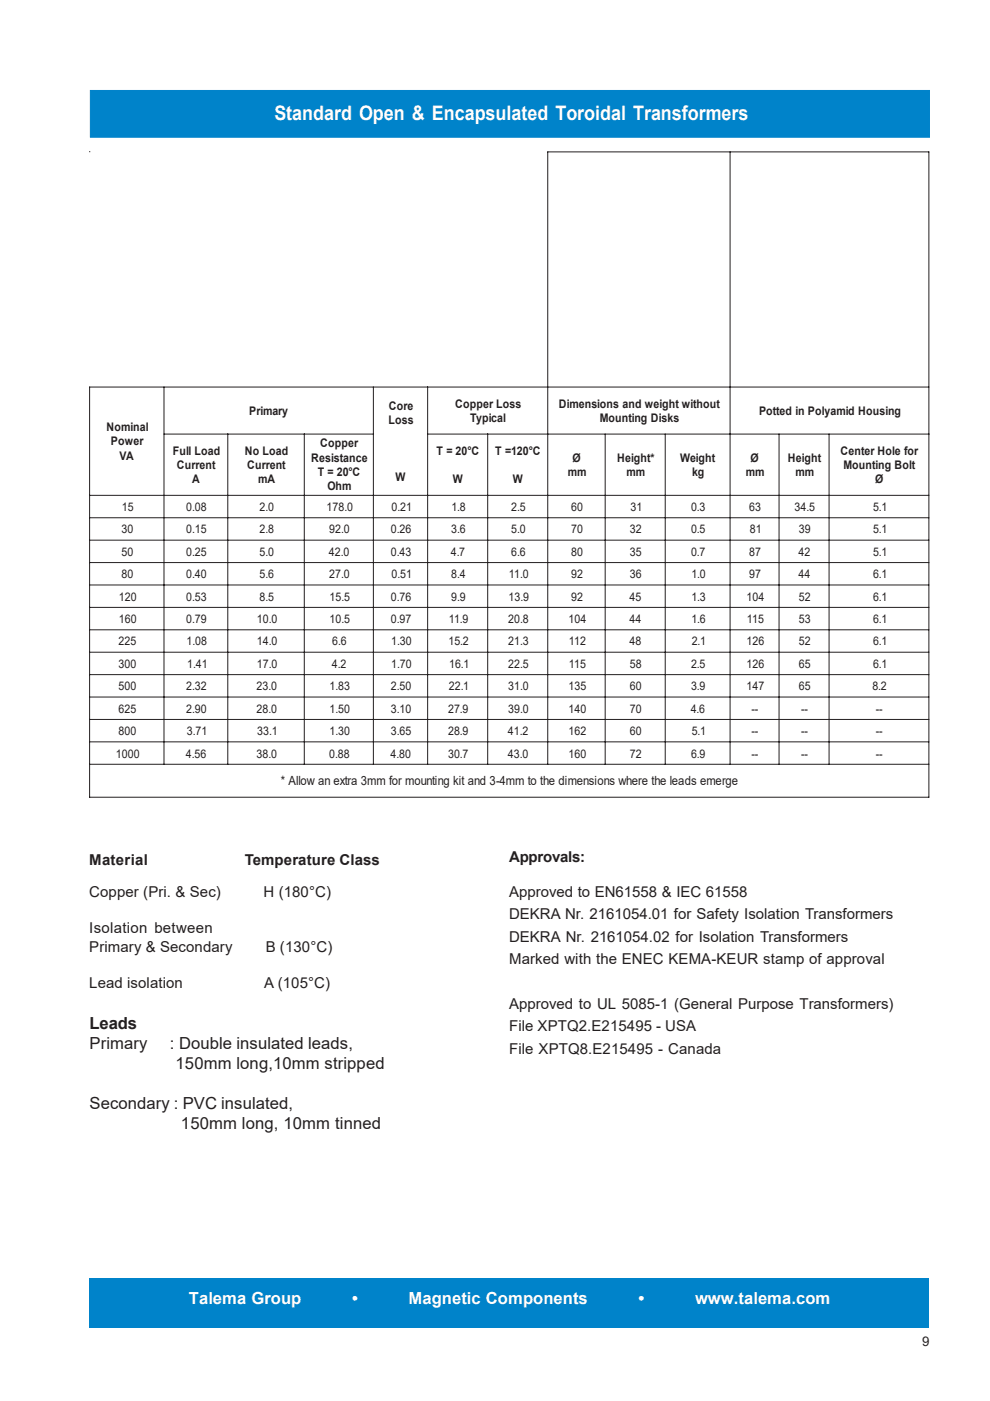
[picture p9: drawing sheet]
<svg xmlns="http://www.w3.org/2000/svg" width="210mm" height="297mm" viewBox="0 0 210 297" stroke-linecap="round" stroke-linejoin="round" font-family="sans-serif">
<defs><g id="words">
<text font-size="4.2" fill="#fff" x="58.2" y="25.5">Standard Open &amp; Encapsulated Toroidal Transformers</text>
<g font-size="3.5" fill="#231f20">
<text x="19" y="218.3">Leads</text>
<text x="19" y="222.5">Primary</text>
<text x="36" y="222.5">: Double insulated leads,</text>
<text x="37.2" y="226.7">150mm long,10mm stripped</text>
<text x="19" y="235.2">Secondary : PVC insulated,</text>
<text x="38.4" y="239.4">150mm long, 10mm tinned</text>
</g>
<g font-size="3.5" fill="#fff">
<text x="40" y="276.5">Talema Group</text>
<text x="74.7" y="276.5">•</text>
<text x="86.6" y="276.5">Magnetic Components</text>
<text x="135.4" y="276.5">•</text>
<text x="147.4" y="276.5">www.talema.com</text>
</g>
<g font-size="3.2" fill="#231f20">
<text x="18.9" y="183.5">Material</text>
<text x="51.9" y="183.5">Temperature Class</text>
<text x="107.9" y="182.8">Approvals:</text>
<text x="18.9" y="190.2">Copper (Pri. &amp; Sec)</text>
<text x="55.9" y="190.2">H (180°C)</text>
<text x="107.9" y="190.1">Approved to EN61558 &amp; IEC 61558</text>
<text x="18.9" y="197.9">Isolation between</text>
<text x="107.9" y="194.9">DEKRA Nr. 2161054.01 for Safety Isolation Transformers</text>
<text x="18.9" y="201.8">Primary &amp; Secondary</text>
<text x="56.3" y="201.8">B (130°C)</text>
<text x="107.9" y="199.6">DEKRA Nr. 2161054.02 for Isolation Transformers</text>
<text x="18.9" y="209.5">Lead isolation</text>
<text x="56" y="209.5">A (105°C)</text>
<text x="107.9" y="204.4">Marked with the ENEC KEMA-KEUR stamp of approval</text>
<text x="107.9" y="213.9">Approved to UL 5085-1 (General Purpose Transformers)</text>
<text x="107.9" y="218.7">File XPTQ2.E215495 - USA</text>
<text x="107.9" y="223.5">File XPTQ8.E215495 - Canada</text>
</g>
<text font-size="2.8" fill="#231f20" x="195.5" y="285.3">9</text>
<text font-size="2.7" fill="#231f20" x="59.6" y="166.5">* Allow an extra 3mm for mounting kit and 3-4mm to the dimensions where the leads emerge</text>
<g font-size="2.5" fill="#231f20">
<text x="52.8" y="87.9">Primary</text>
<text x="82.4" y="89.9">Loss</text>
<text x="82.5" y="86.9">Core</text>
<text x="96.5" y="86.4">Copper Loss</text>
<text x="99.7" y="89.4">Typical</text>
<text x="118.5" y="86.4">Dimensions and weight without</text>
<text x="127.2" y="89.4">Mounting Disks</text>
<text x="160.9" y="87.9">Potted in Polyamid Housing</text>
<text x="22.6" y="91.4">Nominal</text>
<text x="23.5" y="94.4">Power</text>
<text x="67.9" y="94.9">Copper</text>
<text x="25.3" y="97.4">VA</text>
<text x="36.6" y="96.4">Full Load</text>
<text x="37.5" y="99.4">Current</text>
<text x="51.9" y="96.4">No Load</text>
<text x="52.4" y="99.4">Current</text>
<text x="66" y="97.9">Resistance</text>
<text x="67.4" y="100.9">T = 20°C</text>
<text x="83.9" y="102">W</text>
<text x="92.6" y="96.4">T = 20°C</text>
<text x="105" y="96.4">T =120°C</text>
<text x="120.4" y="100.9">mm</text>
<text x="121.4" y="97.9">Ø</text>
<text x="130.9" y="97.9">Height*</text>
<text x="132.9" y="100.9">mm</text>
<text x="144.2" y="97.9">Weight</text>
<text x="146.7" y="100.9">kg</text>
<text x="158.2" y="100.9">mm</text>
<text x="159.1" y="97.9">Ø</text>
<text x="167" y="97.9">Height</text>
<text x="168.7" y="100.9">mm</text>
<text x="178.2" y="96.4">Center Hole for</text>
<text x="178.8" y="99.4">Mounting Bolt</text>
<text x="40.8" y="102.4">A</text>
<text x="54.7" y="102.4">mA</text>
<text x="69.5" y="103.9">Ohm</text>
<text x="96" y="102.4">W</text>
<text x="108.7" y="102.4">W</text>
<text x="185.5" y="102.4">Ø</text>
<text x="25.8" y="113.1">30</text>
<text x="25.8" y="108.3">15</text>
<text x="39.5" y="108.3">0.08</text>
<text x="39.5" y="113.1">0.15</text>
<text x="55" y="108.3">2.0</text>
<text x="55" y="113.1">2.8</text>
<text x="69.2" y="108.3">178.0</text>
<text x="69.8" y="113.1">92.0</text>
<text x="82.9" y="113.1">0.26</text>
<text x="83" y="108.3">0.21</text>
<text x="95.6" y="113.1">3.6</text>
<text x="95.7" y="108.3">1.8</text>
<text x="108.4" y="108.3">2.5</text>
<text x="108.4" y="113.1">5.0</text>
<text x="121.1" y="108.3">60</text>
<text x="121.1" y="113.1">70</text>
<text x="133.6" y="113.1">32</text>
<text x="133.7" y="108.3">31</text>
<text x="146.5" y="108.3">0.3</text>
<text x="146.5" y="113.1">0.5</text>
<text x="158.9" y="108.3">63</text>
<text x="159" y="113.1">81</text>
<text x="168.4" y="108.3">34.5</text>
<text x="169.4" y="113.1">39</text>
<text x="185.1" y="108.3">5.1</text>
<text x="185.1" y="113.1">5.1</text>
<text x="25.8" y="117.8">50</text>
<text x="39.5" y="117.8">0.25</text>
<text x="55" y="117.8">5.0</text>
<text x="69.7" y="117.8">42.0</text>
<text x="82.9" y="117.8">0.43</text>
<text x="95.6" y="117.8">4.7</text>
<text x="108.4" y="117.8">6.6</text>
<text x="121.1" y="117.8">80</text>
<text x="133.6" y="117.8">35</text>
<text x="146.5" y="117.8">0.7</text>
<text x="158.9" y="117.8">87</text>
<text x="169.3" y="117.8">42</text>
<text x="185.1" y="117.8">5.1</text>
<text x="25.8" y="122.6">80</text>
<text x="39.5" y="122.6">0.40</text>
<text x="55" y="122.6">5.6</text>
<text x="69.8" y="122.6">27.0</text>
<text x="83" y="122.6">0.51</text>
<text x="95.6" y="122.6">8.4</text>
<text x="107.9" y="122.6">11.0</text>
<text x="121.1" y="122.6">92</text>
<text x="133.6" y="122.6">36</text>
<text x="146.6" y="122.6">1.0</text>
<text x="158.9" y="122.6">97</text>
<text x="169.3" y="122.6">44</text>
<text x="185.1" y="122.6">6.1</text>
<text x="25.2" y="127.3">120</text>
<text x="39.5" y="127.3">0.53</text>
<text x="55" y="127.3">8.5</text>
<text x="69.9" y="127.3">15.5</text>
<text x="82.9" y="127.3">0.76</text>
<text x="95.6" y="127.3">9.9</text>
<text x="107.8" y="127.3">13.9</text>
<text x="121.1" y="127.3">92</text>
<text x="133.5" y="127.3">45</text>
<text x="146.6" y="127.3">1.3</text>
<text x="158.3" y="127.3">104</text>
<text x="169.4" y="127.3">52</text>
<text x="185.1" y="127.3">6.1</text>
<text x="25.1" y="136.9">225</text>
<text x="25.2" y="132.1">160</text>
<text x="39.5" y="132.1">0.79</text>
<text x="39.6" y="136.9">1.08</text>
<text x="54.4" y="132.1">10.0</text>
<text x="54.4" y="136.9">14.0</text>
<text x="69.9" y="132.1">10.5</text>
<text x="70.4" y="136.9">6.6</text>
<text x="82.9" y="132.1">0.97</text>
<text x="82.9" y="136.9">1.30</text>
<text x="95.1" y="136.9">15.2</text>
<text x="95.1" y="132.1">11.9</text>
<text x="107.7" y="132.1">20.8</text>
<text x="107.7" y="136.9">21.3</text>
<text x="120.5" y="132.1">104</text>
<text x="120.6" y="136.9">112</text>
<text x="133.5" y="136.9">48</text>
<text x="133.5" y="132.1">44</text>
<text x="146.6" y="132.1">1.6</text>
<text x="146.7" y="136.9">2.1</text>
<text x="158.3" y="136.9">126</text>
<text x="158.4" y="132.1">115</text>
<text x="169.4" y="136.9">52</text>
<text x="169.4" y="132.1">53</text>
<text x="185.1" y="136.9">6.1</text>
<text x="185.1" y="132.1">6.1</text>
<text x="25.1" y="141.6">300</text>
<text x="39.7" y="141.6">1.41</text>
<text x="54.4" y="141.6">17.0</text>
<text x="70.4" y="141.6">4.2</text>
<text x="82.9" y="141.6">1.70</text>
<text x="95.2" y="141.6">16.1</text>
<text x="107.7" y="141.6">22.5</text>
<text x="120.6" y="141.6">115</text>
<text x="133.6" y="141.6">58</text>
<text x="146.5" y="141.6">2.5</text>
<text x="158.3" y="141.6">126</text>
<text x="169.4" y="141.6">65</text>
<text x="185.1" y="141.6">6.1</text>
<text x="25.1" y="146.4">500</text>
<text x="39.5" y="146.4">2.32</text>
<text x="54.4" y="146.4">23.0</text>
<text x="69.9" y="146.4">1.83</text>
<text x="82.9" y="146.4">2.50</text>
<text x="95.1" y="146.4">22.1</text>
<text x="107.7" y="146.4">31.0</text>
<text x="120.5" y="146.4">135</text>
<text x="133.6" y="146.4">60</text>
<text x="146.5" y="146.4">3.9</text>
<text x="158.3" y="146.4">147</text>
<text x="169.4" y="146.4">65</text>
<text x="185" y="146.4">8.2</text>
<text x="25.1" y="155.9">800</text>
<text x="25.1" y="151.1">625</text>
<text x="39.5" y="151.1">2.90</text>
<text x="39.6" y="155.9">3.71</text>
<text x="54.4" y="151.1">28.0</text>
<text x="54.5" y="155.9">33.1</text>
<text x="69.9" y="155.9">1.30</text>
<text x="69.9" y="151.1">1.50</text>
<text x="82.9" y="155.9">3.65</text>
<text x="82.9" y="151.1">3.10</text>
<text x="95" y="155.9">28.9</text>
<text x="95" y="151.1">27.9</text>
<text x="107.7" y="155.9">41.2</text>
<text x="107.7" y="151.1">39.0</text>
<text x="120.5" y="155.9">162</text>
<text x="120.5" y="151.1">140</text>
<text x="133.6" y="155.9">60</text>
<text x="133.6" y="151.1">70</text>
<text x="146.4" y="151.1">4.6</text>
<text x="146.7" y="155.9">5.1</text>
<text x="159.4" y="155.9">--</text>
<text x="159.4" y="151.1">--</text>
<text x="169.8" y="155.9">--</text>
<text x="169.8" y="151.1">--</text>
<text x="185.7" y="155.9">--</text>
<text x="185.7" y="151.1">--</text>
<text x="24.6" y="160.6">1000</text>
<text x="39.4" y="160.6">4.56</text>
<text x="54.4" y="160.6">38.0</text>
<text x="69.8" y="160.6">0.88</text>
<text x="82.8" y="160.6">4.80</text>
<text x="95" y="160.6">30.7</text>
<text x="107.7" y="160.6">43.0</text>
<text x="120.5" y="160.6">160</text>
<text x="133.6" y="160.6">72</text>
<text x="146.5" y="160.6">6.9</text>
<text x="159.4" y="160.6">--</text>
<text x="169.8" y="160.6">--</text>
<text x="185.7" y="160.6">--</text>
</g>
</g></defs>
<path d="M18.9 271h178v10.5h-178z" fill="#0083ca"/>
<path d="M19.2 19.2h177.9v9.9h-177.9z" fill-rule="evenodd" fill="#0083ca" stroke="#0083ca" stroke-width=".21"/>
<path d="M18.9 271h178v10.5h-178z" fill="#0083ca"/>
<g fill="none" stroke="#231f20" stroke-width=".21">
<path d="M116.1 32.2h80.9M116.1 32.1v130M154.8 32.1v130M196.9 32.1v137M18.9 82.1h178.1M19 82v87.1M34.7 92h44.5M34.8 82v80.1M48.3 92v70.1M64.5 92v70.1M79.2 82v80.1M90.6 92h106.4"/>
<path d="M90.7 82v80.1M103.4 92v70.1M128.3 92v70.1M141 92v70.1M165.2 92v70.1M175.8 92v70.1M18.9 105h178.1M18.9 109.8h178.1M18.9 114.5h178.1M18.9 119.3h178.1M18.9 124h178.1M18.9 128.8h178.1"/>
<path d="M18.9 133.5h178.1M18.9 138.3h178.1M18.9 143h178.1M18.9 147.8h178.1M18.9 152.5h178.1M18.9 157.3h178.1M18.9 162h178.1M18.9 169h178.1"/>
</g>
<path d="M18.9 32.2h.1" fill="none" stroke="#000" stroke-width=".21"/>
<use href="#words"/>
</svg>
